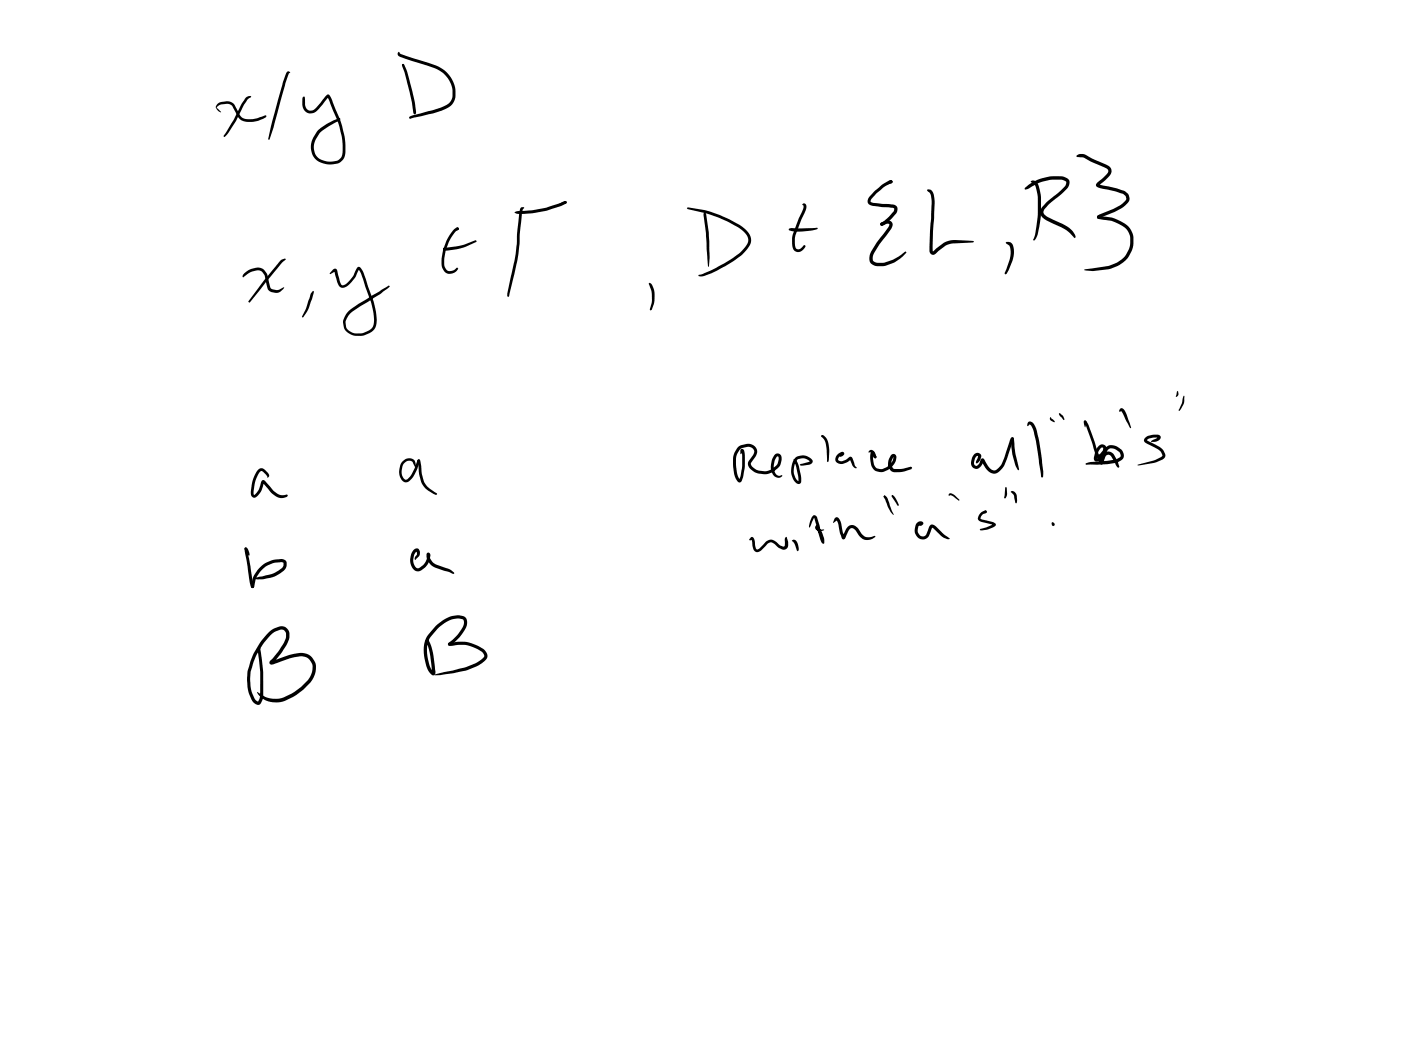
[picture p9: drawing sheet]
<svg xmlns="http://www.w3.org/2000/svg" width="108mm" height="81mm" viewBox="0 0 108 81" stroke-linecap="round" stroke-linejoin="round" font-family="sans-serif">
<g fill="#000">
<path d="M16.7 8l.3-.1 .6-.1a.63 .63 0 0 1 .5 .4l.4 .6a.66 .66 0 0 0 .6 .4h.4l1-.3v.1l-.4 .2a2 2 0 0 1-1.3 .1l-.4-.2-.6-1-.3-.1-.7 .1-.1 .2 .3 .4-.4-.4zM18.9 7.5l.3-.1h.2l-.4 .3-.8 1.7-.6 .8-.3 .4-.1-.1zM22.1 5.5h.2l.1 .1h-.1l-.3 .8-.9 3.4-.4 1v-.1l.3-1.3 .8-3.1zM23.4 7.5h.1l.1 .8 .2 .2a.64 .64 0 0 0 .7-.3l.6-.7a.25 .25 0 0 1 .2-.2 .25 .25 0 0 1 .2 .3l.7 1.6a6 6 0 0 1 .4 2.6 1.02 1.02 0 0 1-1.3 .9 1.35 1.35 0 0 1-1.2-2.1l.3-.4a3.6 3.6 0 0 1 1.7-1.1l.1 .1v.1a3.3 3.3 0 0 0-1.9 1.4 1.23 1.23 0 0 0 .3 1.5 1.23 1.23 0 0 0 1.5 .1l.2-.2a2.58 2.58 0 0 0 0-1.6l-.3-1.2-.8-1.8h.1l-.7 .8a.7 .7 0 0 1-.7 .5 .7 .7 0 0 1-.6-.8zM30.7 4.1v-.1l.2 .2 2.7 .9a2.12 2.12 0 0 1 1.2 2.9l-.2 .2a9.8 9.8 0 0 1-2.9 .9h-.2l.1-.1 .8-.3a6.4 6.4 0 0 0 2.1-.7l.2-.2a1.95 1.95 0 0 0-1.2-2.5l-2.7-.9-.1-.2zM31 5l.1-.1v.1v.1zM31 5l.1-.1v.2h-.1zM31 5h.1l.2 .4 .5 1.6 .3 1.6-.1 .2-.2-.1-.2-1.6zM31.9 8.6l.1 .1v.1h-.1zM34.2 19.1l1.5-.2 .9-.4 .1 .1-1 .5-1.3 .2a.17 .17 0 0 1-.2 0 .17 .17 0 0 1 0-.2zM34.2 19.1h.1v.1l-.1 .1zM35.2 17.6a.11 .11 0 0 1 .1 .1 .11 .11 0 0 1-.1 .1l-.1-.1z"/>
<path d="M35.2 17.6h.1v.1h-.1zM35 17.7l.2-.2 .2 .1-.1 .1a2.4 2.4 0 0 0-.8 1.3 2.88 2.88 0 0 0-.2 1.5 .52 .52 0 0 0 .4 .4 .52 .52 0 0 0 .5-.3 .31 .31 0 0 1-.3 .4 .66 .66 0 0 1-.9-.7 4.1 4.1 0 0 1 1-2.6zM39.7 16.3h.3a8.9 8.9 0 0 0 3.1-.6l.4-.2h.1v.2l-.3 .2a8.9 8.9 0 0 1-3.4 .6zM40.1 16h.3l-.2 .4-.3 3.2-.7 3.3-.1-.3 .6-3 .3-3.1zM43.1 15.7l.4-.2 .2 .1-.1 .1zM52.9 16h.1l1.7 .3 1.4 .5 .8 .5a1.32 1.32 0 0 1 .9 1.5 3.6 3.6 0 0 1-1.5 1.5l-.6 .3a4.1 4.1 0 0 1-1.7 .7l-.2-.1 1-.4 1.4-.7a2.45 2.45 0 0 0 1.5-1.7 1.46 1.46 0 0 0-.9-.9l-1.5-.8zM54.2 16.4l.1-.1 .1 .2 .2 1.4 .1 1.9-.1 .8zM60.8 17.6h2.2l-.4 .2h-1.2h-.6zM61.8 15.8a.23 .23 0 0 1 .3 0 .23 .23 0 0 1 0 .3l-.8 2-.1 .7 .2 .4a.46 .46 0 0 0 .6-.3 .52 .52 0 0 1-.6 .5 .52 .52 0 0 1-.4-.6l.1-.7 .8-2.1v-.2zM67.9 17.2v-.1a.55 .55 0 0 1 .8 .1v.4l-1.3 1.9-.2 .3 .1 .3 .3 .1h.6l.6-.2 1-.6a2.91 2.91 0 0 1-1.6 1.1h-.6a.64 .64 0 0 1-.6-.3 .64 .64 0 0 1 .1-.7l1.4-2.2-.2-.1-.4 .2zM67.9 17.2h.1v.2h-.1zM68.3 14.1l.3-.2 .2 .1-.1 .1-.3 .1h-.1z"/>
<path d="M68.6 13.9l.2 .1-.1 .1h-.2zM67.4 14.7l.6-.5 .5-.3h.2v.2l-.5 .3-.6 .5-.5 .4v.2l.2 .1 1.6 .2 .2 .2v.3l-.5 .6-.4 .4-.3 .1-.1-.1 .1-.1 .6-.5 .4-.4v-.2l-1.5-.2a.42 .42 0 0 1-.5-.2 .42 .42 0 0 1 .1-.6zM71.4 14.7a.39 .39 0 0 1 .4 0 .39 .39 0 0 1 .2 .4v.5l-.1 3.8 .8-.7 .5-.2 1.8 .1-1.9 .2-.2 .1-.8 .6a.29 .29 0 0 1-.3 .1 .29 .29 0 0 1-.2-.3l.2-3.8-.1-.5zM77.5 18.7l.2-.1a.62 .62 0 0 1 .4 .9l-.1 .6-.3 .7-.2 .3-.1-.1 .4-.9a1.25 1.25 0 0 0-.1-1.2zM79 14.5a3.7 3.7 0 0 1 2.8-.9h.1a.55 .55 0 0 1 .5 .4 .55 .55 0 0 1-.3 .7l-1.3 1-.4 .6 .1 .2 .2 .2 1.2 .6a1.53 1.53 0 0 1 1 1h-.1l-.7-.6-1.5-.7a.63 .63 0 0 1-.2-1.1l1.6-1.5 .2-.3-.1-.1a3 3 0 0 0-2.2 .2l-.7 .4h-.2zM79.4 14a.42 .42 0 0 1 .5 0 .42 .42 0 0 1 .2 .4 7.6 7.6 0 0 1 0 3l-.2 .8-.2 .3h-.1l.2-.5 .1-1.2a5.3 5.3 0 0 0-.1-2.5zM83 12l.2-.1h.4l2 1a.55 .55 0 0 1-.2 .8l-.7 .6v-.1l1.9 .5 .3 .2 .1 .3a.92 .92 0 0 1-.7 .9l-1.6 .8-.1-.1-.1-.1 .2-.1 1.6-.8 .5-.5-.1-.2-.2-.2-1.7-.4a.27 .27 0 0 1-.3-.1 .27 .27 0 0 1 0-.3l.8-.7 .1-.2v-.1l-1.9-1h-.5l-.1-.1zM84.6 16.6l1.1 .2a2.02 2.02 0 0 1 1.6 1.4 2.25 2.25 0 0 1-1.8 2.5l-1.3 .2-.7-.1 .2-.1a5.1 5.1 0 0 0 2.4-.5 1.9 1.9 0 0 0 1-2 1.81 1.81 0 0 0-1.5-1.2l-1-.1zM18.8 21.1a1.05 1.05 0 0 1 1.8 0l.3 1.1 .5 .2 .5-.3-.1 .2-.4 .3-.7-.2-.1-.2-.2-1-.3-.3-.3-.1-.4 .1-.7 .5v-.2zM19.9 36.2l.3-.1 .4 .3a.19 .19 0 0 1 .1 .2 .19 .19 0 0 1-.1 .2l-.3-.4-.1-.1-.2 .1a2.81 2.81 0 0 0-.5 1.7h.1l.3-.3 .3-.8 .2 .1a2.8 2.8 0 0 0 1.1 1h.7a.48 .48 0 0 1-.7 .2 2.75 2.75 0 0 1-1.2-1.1 1.11 1.11 0 0 1-.8 1.1l-.1-.1a2.88 2.88 0 0 1 .5-2zM21.6 20.1l.3-.2 .1 .1-2.8 3.3-.1-.1zM24.1 22.4l.1 .1-.4 1.2-.5 .8v-.1l.3-.7 .4-1.1z"/>
<path d="M25.6 20.8l.2-.1 .2 .1 .2 .9 .2 .3a1.19 1.19 0 0 0 .8-.7l.2-.5a.25 .25 0 0 1 .2-.2 .25 .25 0 0 1 .3 .2l.8 2.1a3 3 0 0 1 .1 2.5 1.56 1.56 0 0 1-2.2 0l-.2-.7a1.63 1.63 0 0 1 .6-.9l2.9-1.8 .1 .1-.7 .6-2.4 1.5-.3 .6 .1 .5 .3 .3a1.5 1.5 0 0 0 1.4-.1 .83 .83 0 0 0 .4-1l-.2-1.2-1-2.5a1.85 1.85 0 0 1-1.3 1.4l-.2-.1-.1-.3-.2-.9-.3 .2h-.1zM31 35.6l.3-.3h.4l.3 .2v.5l-.3-.5-.4 .1a.96 .96 0 0 0-.1 1.3h.2l.2-.2 .6-1.2 .1-.1 .1 .1-.2 .6a1.83 1.83 0 0 1-.8 1h-.3l-.2-.2a1.25 1.25 0 0 1 .1-1.3zM32.2 35.4h.1l.1 .2a3.5 3.5 0 0 0 .5 1.8l.8 .7h-.2a1.98 1.98 0 0 1-1.3-2.2zM50 21.9v-.1a1.13 1.13 0 0 1 .4 1.1v.5l-.2 .5h-.1l.1-1.3zM56.9 34.5l.1-.2a.93 .93 0 0 1 1.2 .2 .67 .67 0 0 1-.1 .9l-.2 .3 .1 .3 .4 .2 .6 .1 .5-.2 .4-.3 .1-.4-.1-.2-.2 .3-.1 .7 .2 .4 .2 .1 .2-.1 .1 .1a.46 .46 0 0 1-.8-.2 1.43 1.43 0 0 1 .1-1.4l.2-.1h.3a.47 .47 0 0 1 .1 .6 1.41 1.41 0 0 1-1.7 .9l-.4-.1a.63 .63 0 0 1-.4-.8l.4-.8-.1-.3-.4-.1a.75 .75 0 0 0-.8 .6 2.85 2.85 0 0 0 .2 1.9v-.1a4.6 4.6 0 0 0 .2-1.9l-.1-.1h.1l-.1 .2-.1-.2a.18 .18 0 0 1 .3-.2 .17 .17 0 0 1 .1 .3 4.8 4.8 0 0 1-.2 2.1 .22 .22 0 0 1-.3 .2 .22 .22 0 0 1-.2-.2 2.51 2.51 0 0 1 .2-2.5zM61.2 35.4l.2 .2 .3 1a.49 .49 0 0 1-.1 .7h-.2a1.4 1.4 0 0 1 .1-2.1 .83 .83 0 0 1 1.1 .4l-.3 .2-.5 .1-.2-.1 .8-.3a.8 .8 0 0 0-.9-.1h-.1a1.17 1.17 0 0 0 .1 1.7l-.1-1.1zM63.3 33.5a.67 .67 0 0 1 .6 .8v1.1l-.1 .2-.1-1a1.1 1.1 0 0 0-.3-.9zM64.6 35a.27 .27 0 0 1 .2-.2 .27 .27 0 0 1 .3 .2l-.2 .1-.2 .1 .1-.2v-.1l.1 .1-.3 .2v.3h.3l.7-.3 .3 .8a.09 .09 0 0 1 0 .1 .09 .09 0 0 1-.1-.1l-.3-.6h.1l-.2 .2a.64 .64 0 0 1-1-.1v-.3zM67 34.7a.3 .3 0 0 1 .4 .2l.1 .3-.1 .1-.2-.4h-.3zM67.1 34.8h.2l.2 .4v.1h-.2l-.1-.4h.1v.2a1.06 1.06 0 0 0 .2 1h.4l.5-.1 .3-.4 .1-.4-.1 .5 .1 .4h.7l.7-.1 .1 .1-.1 .1-.7 .2h-.6l-.2-.1-.3-.4 .1-.5 .1-.3 .2-.1h.2l.1 .3a1.34 1.34 0 0 1-1 1l-.3 .1-.4-.1a1.34 1.34 0 0 1-.3-1.5zM68.1 38.2h.1v.1h-.1zM68.1 38.2h.1l.2 .2 .5 1.3-.3-.3z"/>
<path d="M68.7 38.2l.1-.1v.1zM68.7 38.2h.1l.2 .2 .3 .5-.1 .1zM73.1 38.1a.35 .35 0 0 1 .5 .1l.3 .3v.1l-.5-.4h-.3zM75.1 35l.3-.1a.25 .25 0 0 1 .2 .3l-.1 .3-.2 .2-.1-.2 .2-.3h-.2l-.1 .4v.2l.1 .1 .1-.1 .3-.4 .1-.1 .5 .7 .3 .2a.62 .62 0 0 0 .7-.5l.6-1.8 .2-.2 .1 .1-.4 1.2a2.1 2.1 0 0 1-.9 1.4 .74 .74 0 0 1-.9-.4l-.3-.5h.2l-.2 .4-.2 .2h-.3l-.2-.1a.84 .84 0 0 1 .2-1zM75.8 39.4h.1a.1 .1 0 0 1 .1 0 .11 .11 0 0 1-.1 .2 .1 .1 0 0 1-.1-.1zM75.6 39.5l.4-.2v.2l-.3 .2-.2 .3 1 .2 .2 .2-.6 .4-.6 .1v-.2l1-.3 .1 .1-.9-.3a.38 .38 0 0 1-.4-.2 .38 .38 0 0 1 .3-.5zM77.5 37.6h.1v.5l-.2 .3zM77.9 37.9a.43 .43 0 0 1 .5 .5l-.1 .4-.2-.6-.2-.3zM77.9 33.7h.1l.1 .1 .1 1.2 .3 1.2h-.1a4.6 4.6 0 0 1-.5-2.4zM79.2 32.5h.2a.75 .75 0 0 1 .5 .8l.5 3v.4l-.1 .1-.1-.1-.6-3.5-.2-.5-.2 .1h-.1zM80.9 32.1l.1 .2a.2 .2 0 0 1 .2 .2l-.3-.1zM81.6 31.9l.1-.1 .2 .2 .1 .3v.1z"/>
<path d="M83.5 32.4a.21 .21 0 0 1 .2 .2 .21 .21 0 0 1 0 .2l-.1 .1zM83.5 32.4a.47 .47 0 0 1 .4 .5l.7 1.9 .4 .8h-.2l.4-1.1a.76 .76 0 0 1 1 0l.3 .3 .1 .3-.1 .3-.3 .2a8.5 8.5 0 0 1-2.5 .2v-.1l.2-.1 2.1-.2 .3-.2v-.3l-.5-.3h-.4l-.2 .3-.2 .8a.14 .14 0 0 1-.1 .1 .14 .14 0 0 1-.2-.1l-.3-.8zM84.6 34.4a.36 .36 0 0 1 .6 0 .36 .36 0 0 1-.1 .5l-.3 .3h-.3l.5-.5v-.2h-.1l-.3 .3-.1 .5 .6-.4a.49 .49 0 0 1 .7 .1l.4 .9a.1 .1 0 0 1 0 .1 .1 .1 0 0 1-.1 0l-.6-.9h-.2l-.3 .2a.41 .41 0 0 1-.7 .1l.1-.6zM86.3 31.5a.37 .37 0 0 1 .5 .4l.3 1.1-.7-1.3h-.2zM88.2 33.7l.3-.1 .6-.1a.27 .27 0 0 1 .3 .2 .27 .27 0 0 1-.3 .3h-.4l.5-.3-.6 .1-.2 .1 .9 .5 .3 .3 .2 .4-.2 .3a4.2 4.2 0 0 1-1.8 .5l-.2-.1 1.3-.3 .7-.4-.3-.4-.8-.4a.33 .33 0 0 1-.3-.5zM90.7 30.2h.1v.2l-.2 .2zM91.2 30.5h.1l-.1 .6-.3 .6zM18.9 42.2l.1 .1 .2 .7 .4 2.2-.1 .1-.2-.1-.1-.3zM18.9 42.2h.1l.1 .1 .1 .3v.2l-.3-.4zM20 43.8a1.93 1.93 0 0 1 2-.6h.1a.66 .66 0 0 1-.2 .8 2.32 2.32 0 0 1-2.2 .6l.1-.1a3.6 3.6 0 0 0 2-.8v-.3l-.1-.1a2 2 0 0 0-2 1.4l-.1 .6h-.2l.1-.8zM20.7 48.8a1.54 1.54 0 0 1 1.2-.5 .91 .91 0 0 1 .2 1.4l-.9 1.2-.2 .2-.1-.1 1.4-.5a1.57 1.57 0 0 1 1.7 .1 1.42 1.42 0 0 1-.1 2 3.6 3.6 0 0 1-2.6 1.5 1.61 1.61 0 0 1-1.5-.7h.2a1.95 1.95 0 0 0 1.8 .3 3.4 3.4 0 0 0 2.2-1.8 .96 .96 0 0 0-.3-1.2 1.67 1.67 0 0 0-1.4 0l-1.2 .5a.2 .2 0 0 1-.3 0 .2 .2 0 0 1 0-.3l1-1.3a1.09 1.09 0 0 0 .2-.8l-.1-.3h-.3a2.1 2.1 0 0 0-1.3 1.2 4 4 0 0 0-.8 3.9l.2 .3 .2 .2 .1-.6 .1-1.7-.2-1.6 .1-.3 .3 1.8v2a.46 .46 0 0 1-.5 .6l-.1-.1a3.1 3.1 0 0 1-.4-3.2 6.7 6.7 0 0 1 1.4-2.2zM31.9 42.4v-.1a.33 .33 0 0 1 .5 .2 .33 .33 0 0 1-.1 .4l-.3 .2h-.1l.2-.4v-.2l-.2 .3-.1 .4 .1 .4 .2 .2h.2l.3-.3 .2-.3 .1-.4 .2-.1v.3l.3 .4 1.2 .5 .4 .3h-.1l-1.4-.5a1.05 1.05 0 0 1-.6-1 .16 .16 0 0 1 .2-.1 .16 .16 0 0 1 .1 .2l-.2 .6-.5 .5a.58 .58 0 0 1-.6 0 .58 .58 0 0 1-.3-.5l.1-.7z"/>
<path d="M32.8 49.3h.1l.1 .1h-.1zM33.6 48.2a1.99 1.99 0 0 1 2.2-.6 .86 .86 0 0 1-.1 1.1l-.7 .8-.3 .2h-.2a.35 .35 0 0 1 .4-.4 1.8 1.8 0 0 0 .8-1.4l-.1-.2a2 2 0 0 0-1.9 .8l-.4 .4a2.43 2.43 0 0 0 0 2.7l.1 .2h-.1v-.2a6.3 6.3 0 0 0-.5-2.2l.1-.1a1.94 1.94 0 0 1 .5 1.4l.1 .9a.26 .26 0 0 1-.1 .4 .26 .26 0 0 1-.3-.2 2.73 2.73 0 0 1 .1-3.1zM34.5 49.6l.3-.1a2.82 2.82 0 0 1 2.1 .3l.3 .2a.53 .53 0 0 1 .2 .9 5.8 5.8 0 0 1-3.5 1.1h-.4a12.4 12.4 0 0 0 3.5-1.1l.3-.3v-.1l-.1-.3-.4-.2a3.3 3.3 0 0 0-2.2-.2zM57.9 41.4a.33 .33 0 0 1 .3 .5v.3l.2 .1 .7-.6a.58 .58 0 0 1 .8 .1l.2 .2 .3 .1 .1-.6 .1-.1 .1 .4v.3l-.1 .2h-.3l-.9-.5-.2 .1-.2 .2a.92 .92 0 0 1-.7 .4l-.3-.2-.1-.7h.1h-.2h-.1zM61 41.7a.32 .32 0 0 1 .4 0 .32 .32 0 0 1 .1 .3v.3v.2l-.3-.6zM62.6 39.7a.25 .25 0 0 1 .4 .3l.5 1.8h-.1v-.3l-.5-.8 .6 .1-.3 .1a.26 .26 0 0 1-.4-.1 .26 .26 0 0 1 .1-.3l.3 .3a1.59 1.59 0 0 1 .3 1l-.1 .1-.2-.3-.5-1.7h.1l-.5 .7 .1-.4zM64.3 39.9a.31 .31 0 0 1 .4 0 .31 .31 0 0 1 .1 .3l.3 1.2h-.2l.3-.6 .2-.3a.55 .55 0 0 1 .8 .3l.5 .6h.4l.3-.1v.1a.82 .82 0 0 1-1.2-.2l-.3-.4-.3-.1-.2 .2-.2 .5a.16 .16 0 0 1-.2 .2 .16 .16 0 0 1-.2-.2l-.4-1.3h.1l-.3 .2zM70.7 40.3l.2-.1a.19 .19 0 0 1 .2 .1 .19 .19 0 0 1-.2 .2l-.2-.1 .2-.1 .1 .1-.2 .1a.56 .56 0 0 0 .2 .8h.2l.1-.1 .3-.6a.29 .29 0 0 1 .2-.2 .29 .29 0 0 1 .3 .2l1 .8a.09 .09 0 0 1 .1 .1 .11 .11 0 0 1-.2 .1v-.1a2.02 2.02 0 0 1-1.1-.8h-.1l-.3 .7a.66 .66 0 0 1-.8 0 .66 .66 0 0 1-.2-.9z"/>
<circle cx="34.2" cy="19.2" r=".1"/>
<circle cx="43.6" cy="15.6" r=".1"/>
<circle cx="84.7" cy="16.7" r=".13"/>
<circle cx="32.3" cy="35.5" r=".1"/>
<circle cx="19.5" cy="45.2" r=".12"/>
<circle cx="81.2" cy="40.4" r=".12"/>
</g>
</svg>
